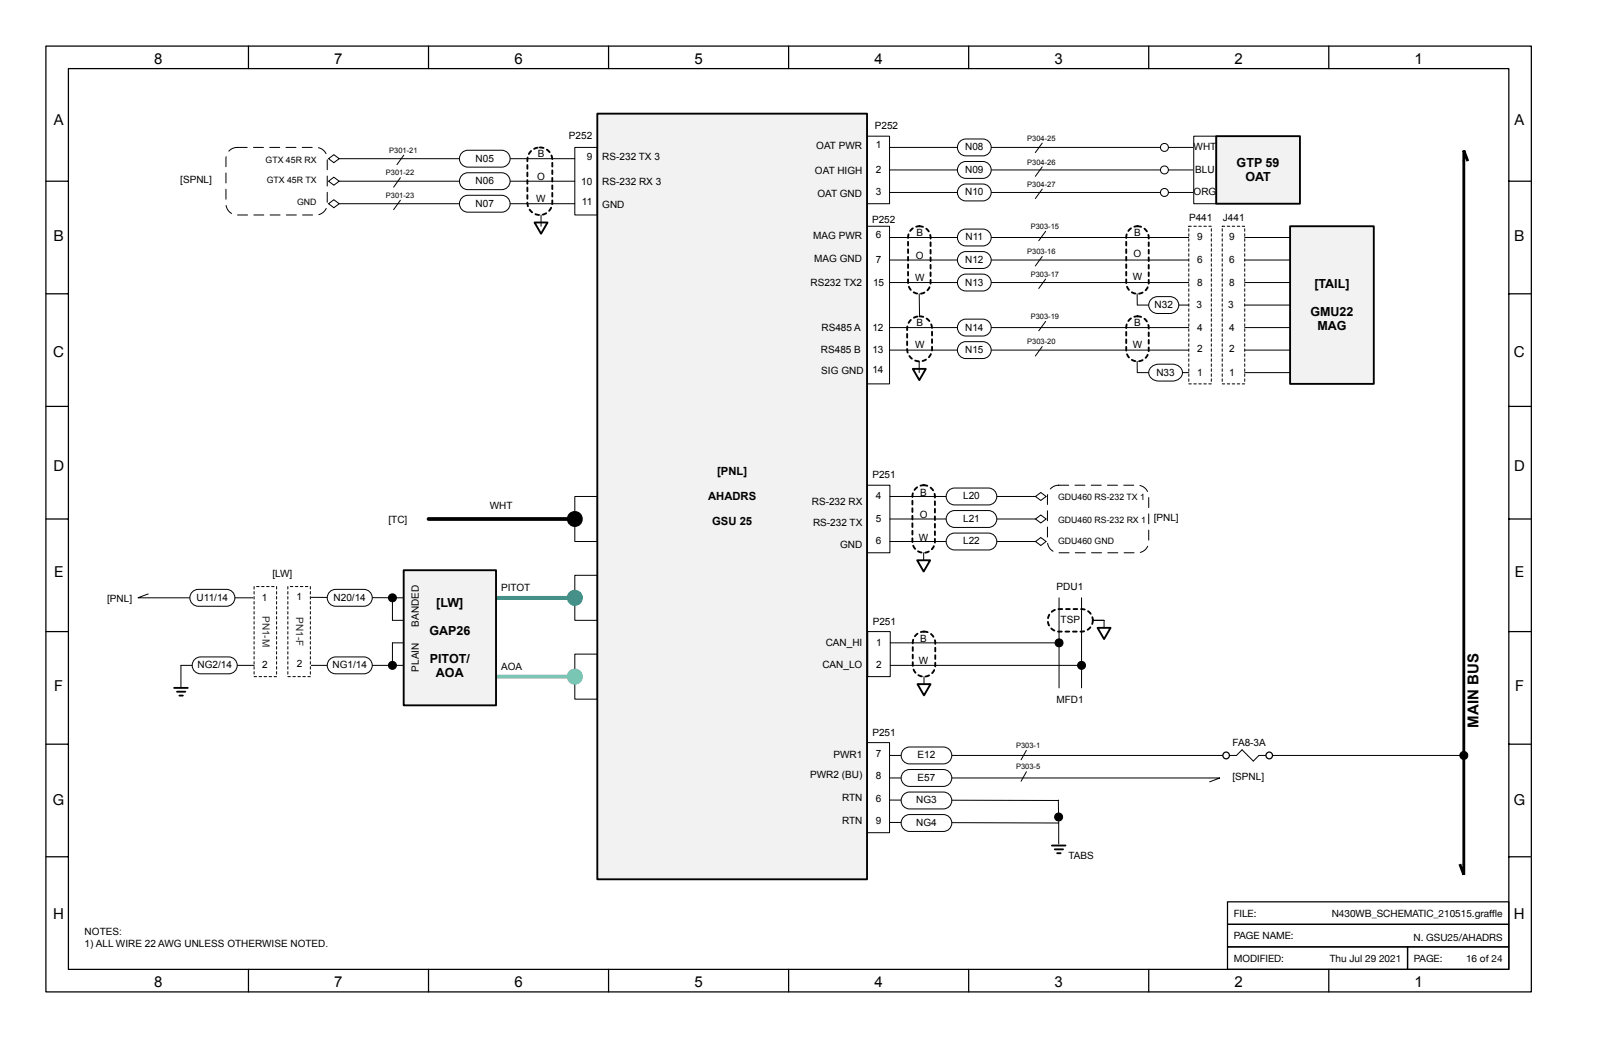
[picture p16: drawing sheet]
<svg xmlns="http://www.w3.org/2000/svg" width="432mm" height="279mm" viewBox="0 0 432 279" stroke-linecap="round" stroke-linejoin="round" font-family="sans-serif">
<defs><g id="words">
<g font-size="4">
<text x="41.3" y="17">8</text>
<text x="89.6" y="17">7</text>
<text x="137.9" y="17">6</text>
<text x="186.1" y="17">5</text>
<text x="234.4" y="17">4</text>
<text x="282.6" y="17">3</text>
<text x="330.9" y="17">2</text>
<text x="379.2" y="17">1</text>
<text x="14.4" y="33.5">A</text>
<text x="405.9" y="33.5">A</text>
<text x="14.3" y="64.5">B</text>
<text x="405.9" y="64.5">B</text>
<text x="14.3" y="95.5">C</text>
<text x="405.8" y="95.5">C</text>
<text x="14.3" y="126.1">D</text>
<text x="405.8" y="126.1">D</text>
<text x="14.5" y="154.6">E</text>
<text x="406" y="154.6">E</text>
<text x="14.6" y="185.1">F</text>
<text x="406.1" y="185.1">F</text>
<text x="396.3" y="194.9" transform="rotate(-90 396.3 194.9)">MAIN BUS</text>
<text x="14.2" y="215.7">G</text>
<text x="405.7" y="215.7">G</text>
<text x="14.3" y="246.2">H</text>
<text x="405.8" y="246.2">H</text>
<text x="41.3" y="264.4">8</text>
<text x="89.6" y="264.4">7</text>
<text x="137.9" y="264.4">6</text>
<text x="186.1" y="264.4">5</text>
<text x="234.4" y="264.4">4</text>
<text x="282.6" y="264.4">3</text>
<text x="330.9" y="264.4">2</text>
<text x="379.2" y="264.4">1</text>
</g>
<g font-size="3.4">
<text x="331.5" y="44.7">GTP 59</text>
<text x="333.8" y="48.5">OAT</text>
<text x="352.3" y="77.2">[TAIL]</text>
<text x="351.2" y="84.7">GMU22</text>
<text x="353.1" y="88.5">MAG</text>
<text x="116.9" y="162.6">[LW]</text>
<text x="115.1" y="170.1">GAP26</text>
<text x="115.2" y="177.6">PITOT/</text>
<text x="116.9" y="181.4">AOA</text>
</g>
<g font-size="3">
<text x="192.2" y="127.2">[PNL]</text>
<text x="189.8" y="134">AHADRS</text>
<text x="190.9" y="140.8">GSU 25</text>
</g>
<g font-size="2.7">
<text x="234.5" y="34.6">P252</text>
<text x="152.5" y="37.3">P252</text>
<text x="218.8" y="40">OAT PWR</text>
<text x="234.8" y="39.5">1</text>
<text x="258.7" y="40.3">N08</text>
<text x="319.9" y="40.3">WHT</text>
<text x="127.5" y="43.3">N05</text>
<text x="144.1" y="42.1">B</text>
<text x="157.3" y="43">9</text>
<text x="161.4" y="43">RS-232 TX 3</text>
<text x="218.4" y="46.7">OAT HIGH</text>
<text x="234.8" y="46.3">2</text>
<text x="258.7" y="46.3">N09</text>
<text x="320.4" y="46.3">BLU</text>
<text x="48.3" y="49">[SPNL]</text>
<text x="127.5" y="49.3">N06</text>
<text x="144" y="48.2">O</text>
<text x="155.8" y="49.7">10</text>
<text x="161.4" y="49.7">RS-232 RX 3</text>
<text x="219.1" y="52.7">OAT GND</text>
<text x="234.8" y="52.4">3</text>
<text x="258.7" y="52.4">N10</text>
<text x="319.9" y="52.4">ORG</text>
<text x="127.5" y="55.4">N07</text>
<text x="143.8" y="54.2">W</text>
<text x="156" y="55">11</text>
<text x="161.4" y="55.7">GND</text>
<text x="233.7" y="59.8">P252</text>
<text x="318.7" y="59.3">P441</text>
<text x="327.8" y="59.1">J441</text>
<text x="217.9" y="64.1">MAG PWR</text>
<text x="234.8" y="63.7">6</text>
<text x="245.7" y="63.3">B</text>
<text x="258.8" y="64.4">N11</text>
<text x="304" y="63.1">B</text>
<text x="320.9" y="64.4">9</text>
<text x="329.4" y="64.4">9</text>
<text x="218.2" y="70.1">MAG GND</text>
<text x="234.8" y="70.4">7</text>
<text x="245.5" y="69.3">O</text>
<text x="258.7" y="70.4">N12</text>
<text x="303.8" y="68.9">O</text>
<text x="320.9" y="70.4">6</text>
<text x="329.4" y="70.4">6</text>
<text x="217.2" y="76.5">RS232 TX2</text>
<text x="234" y="76.5">15</text>
<text x="245.3" y="75.3">W</text>
<text x="258.7" y="76.5">N13</text>
<text x="303.6" y="74.9">W</text>
<text x="320.9" y="76.5">8</text>
<text x="329.4" y="76.5">8</text>
<text x="309.5" y="82.5">N32</text>
<text x="320.7" y="82.5">3</text>
<text x="329.2" y="82.5">3</text>
<text x="220.2" y="88.5">RS485 A</text>
<text x="233.8" y="88.5">12</text>
<text x="245.7" y="87.3">B</text>
<text x="258.7" y="88.5">N14</text>
<text x="304" y="87.4">B</text>
<text x="320.9" y="88.5">4</text>
<text x="329.4" y="88.5">4</text>
<text x="220" y="94.6">RS485 B</text>
<text x="233.8" y="94.6">13</text>
<text x="245.3" y="93.3">W</text>
<text x="258.7" y="94.6">N15</text>
<text x="303.6" y="93.3">W</text>
<text x="320.9" y="94.4">2</text>
<text x="329.4" y="94.4">2</text>
<text x="220.1" y="100.3">SIG GND</text>
<text x="233.8" y="99.9">14</text>
<text x="310" y="100.6">N33</text>
<text x="320.9" y="100.6">1</text>
<text x="329.4" y="100.6">1</text>
<text x="233.8" y="128.1">P251</text>
<text x="131.3" y="136.5">WHT</text>
<text x="217.6" y="135.4">RS-232 RX</text>
<text x="234.8" y="133.8">4</text>
<text x="246.7" y="132.8">B</text>
<text x="258.2" y="133.8">L20</text>
<text x="104.1" y="140.2">[TC]</text>
<text x="217.9" y="140.9">RS-232 TX</text>
<text x="234.8" y="139.8">5</text>
<text x="246.5" y="138.8">O</text>
<text x="258.2" y="139.8">L21</text>
<text x="309.2" y="139.5">[PNL]</text>
<text x="225.2" y="146.7">GND</text>
<text x="234.8" y="145.9">6</text>
<text x="246.3" y="144.9">W</text>
<text x="258.2" y="145.9">L22</text>
<text x="73" y="154.6">[LW]</text>
<text x="28.7" y="161.3">[PNL]</text>
<text x="52.7" y="160.9">U11/14</text>
<text x="70.2" y="160.9">1</text>
<text x="79.5" y="160.6">1</text>
<text x="89.4" y="160.9">N20/14</text>
<text x="134.3" y="158.3">PITOT</text>
<text x="283.2" y="157.9">PDU1</text>
<text x="112.3" y="167.9" transform="rotate(-90 112.3 167.9)">BANDED</text>
<text x="233.9" y="167.3">P251</text>
<text x="284.3" y="167">TSP</text>
<text x="221.3" y="173">CAN_HI</text>
<text x="234.9" y="173">1</text>
<text x="246.7" y="171.9">B</text>
<text x="52.9" y="179">NG2/14</text>
<text x="70.2" y="179">2</text>
<text x="79.6" y="178.7">2</text>
<text x="89.1" y="179">NG1/14</text>
<text x="112.3" y="179.9" transform="rotate(-90 112.3 179.9)">PLAIN</text>
<text x="134.3" y="179.4">AOA</text>
<text x="220.4" y="179">CAN_LO</text>
<text x="234.9" y="179">2</text>
<text x="246.3" y="177.9">W</text>
<text x="283.1" y="188.4">MFD1</text>
<text x="233.8" y="197">P251</text>
<text x="223.4" y="203.1">PWR1</text>
<text x="234.8" y="202.7">7</text>
<text x="245.9" y="203.2">E12</text>
<text x="330.3" y="199.8">FA8-3A</text>
<text x="217.1" y="208.4">PWR2 (BU)</text>
<text x="234.8" y="208.8">8</text>
<text x="245.9" y="209.2">E57</text>
<text x="330.3" y="208.9">[SPNL]</text>
<text x="225.7" y="214.5">RTN</text>
<text x="234.8" y="214.8">6</text>
<text x="245.6" y="215.2">NG3</text>
<text x="225.7" y="220.8">RTN</text>
<text x="234.8" y="220.8">9</text>
<text x="245.6" y="221.3">NG4</text>
<text x="286.4" y="230">TABS</text>
<text x="330.7" y="245.6">FILE:</text>
<text x="356.9" y="245.6">N430WB_SCHEMATIC_210515.grafe</text>
<text x="399.2" y="245.6">f</text>
<text x="399.2" y="245.6">l</text>
<text x="22.7" y="250.5">NOTES:</text>
<text x="330.7" y="251.6">PAGE NAME:</text>
<text x="378.9" y="252">N. GSU25/AHADRS</text>
<text x="22.7" y="253.6">1) ALL WIRE 22 AWG UNLESS OTHERWISE NOTED.</text>
<text x="330.7" y="257.6">MODIFIED:</text>
<text x="356.4" y="257.6">Thu Jul 29 2021</text>
<text x="378.9" y="257.6">PAGE:</text>
<text x="393" y="257.6">16 of 24</text>
</g>
<g font-size="2.7" fill="#262626">
<text x="70.3" y="165" transform="rotate(90 70.3 165)">PN1-M</text>
<text x="79.4" y="165.3" transform="rotate(90 79.4 165.3)">PN1-F</text>
</g>
<g font-size="2.3">
<text x="71.2" y="43.6">GTX 45R RX</text>
<text x="71.5" y="49">GTX 45R TX</text>
<text x="79.6" y="55">GND</text>
<text x="283.6" y="134">GDU460 RS-232 TX 1</text>
<text x="283.6" y="140">GDU460 RS-232 RX 1</text>
<text x="283.6" y="145.7">GDU460 GND</text>
</g>
<g font-size="2">
<text x="104.3" y="41">P301-21</text>
<text x="275.4" y="37.8">P304-25</text>
<text x="103.4" y="47">P301-22</text>
<text x="275.4" y="44.1">P304-26</text>
<text x="103.4" y="53">P301-23</text>
<text x="275.4" y="50">P304-27</text>
<text x="276.3" y="61.3">P303-15</text>
<text x="275.4" y="68.1">P303-16</text>
<text x="276.3" y="74.1">P303-17</text>
<text x="276.3" y="85.5">P303-19</text>
<text x="275.4" y="92.2">P303-20</text>
<text x="272.3" y="200.4">P303-1</text>
<text x="272.3" y="206.1">P303-5</text>
</g>
</g></defs>
<path d="M232.4 60.6h6v42.2h-6z" fill="none" stroke="#000" stroke-width=".27"/>
<path d="M232.5 130h6v18.1h-6z" fill="#fff"/>
<path d="M232.5 130h6v18.1h-6z" fill="none" stroke="#000" stroke-width=".27"/>
<path d="M281.4 131.1a3 3 0 0 1 2.4-1.1h21.1a3 3 0 0 1 3 3v12.1a3 3 0 0 1-3 3h-21.1a3 3 0 0 1-3.1-3v-12.1l.1-.7z" fill="#fff"/>
<path d="M281.4 131.1a3 3 0 0 1 2.4-1.1h21.1a3 3 0 0 1 3 3v12.1a3 3 0 0 1-3 3h-21.1a3 3 0 0 1-3.1-3v-12.1l.1-.7z" fill="none" stroke="#000" stroke-width=".27" stroke-dasharray="2.7 1.7"/>
<path d="M154.1 133h6v12.1h-6z" fill="#fff"/>
<path d="M154.1 133h6v12.1h-6z" fill="none" stroke="#000" stroke-width=".27"/>
<path d="M154.1 154.1h6v12.1h-6z" fill="#fff"/>
<path d="M154.1 154.1h6v12.1h-6z" fill="none" stroke="#000" stroke-width=".27"/>
<path d="M154.1 175.2h6v12.1h-6z" fill="#fff"/>
<path d="M154.1 175.2h6v12.1h-6z" fill="none" stroke="#000" stroke-width=".27"/>
<path d="M154.1 39.5h6v18.1h-6z" fill="#fff"/>
<path d="M154.1 39.5h6v18.1h-6z" fill="none" stroke="#000" stroke-width=".27"/>
<path d="M232.6 169.2h6v12.1h-6z" fill="#fff"/>
<path d="M232.6 169.2h6v12.1h-6z" fill="none" stroke="#000" stroke-width=".27"/>
<path d="M232.4 198.9h6v24.2h-6z" fill="#fff"/>
<path d="M232.4 198.9h6v24.2h-6z" fill="none" stroke="#000" stroke-width=".27"/>
<path d="M232.4 36.5h6v18.1h-6z" fill="#fff"/>
<path d="M232.4 36.5h6v18.1h-6z" fill="none" stroke="#000" stroke-width=".27"/>
<path d="M160.1 30.4h72.3v205.1h-72.3z" fill="#f2f2f2"/>
<path d="M160.1 30.4h72.3v205.1h-72.3z" fill="none" stroke="#000" stroke-width=".5"/>
<g fill="none" stroke="#000" stroke-width=".27">
<path d="M238.4 39.5h72.5M238.4 45.5h72.5M238.4 51.6h72.5M238.6 172.2h44.2M238.6 178.2h50.2M247.7 181.3v3M238.4 220.3l45.4 .2M283.8 220v6.1"/>
<circle cx="283.9" cy="172.2" r="1.07"/>
<circle cx="289.9" cy="178.2" r="1.07"/>
</g>
<g fill="#000">
<circle cx="283.9" cy="172.2" r="1.07"/>
<circle cx="289.9" cy="178.2" r="1.07"/>
</g>
<path d="M245.3 170.3a3 3 0 0 1 3.4-.9 3 3 0 0 1 2 2.8v6a3 3 0 0 1-3 3.1 3 3 0 0 1-3.1-3.1v-6l.1-.7z" fill="none" stroke="#000" stroke-width=".5" stroke-dasharray="1 1"/>
<path d="M245.9 183.3h3.5l-1.7 3z" fill="#fff"/>
<path d="M245.9 183.3h3.5l-1.7 3z" fill="none" stroke="#000" stroke-width=".5"/>
<path d="M283.9 160.1v24.2M289.9 160.1v24.2M295.9 166.2v3" fill="none" stroke="#000" stroke-width=".27"/>
<path d="M281.5 164.3a3 3 0 0 1 2.4-1.1h6a3 3 0 0 1 3 3 3 3 0 0 1-3 3h-6a3 3 0 0 1-2.8-1.7 3 3 0 0 1 .4-3.2z" fill="none" stroke="#000" stroke-width=".5" stroke-dasharray="1 1"/>
<path d="M294.2 168.2h3.5l-1.8 3z" fill="#fff"/>
<path d="M294.2 168.2h3.5l-1.8 3z" fill="none" stroke="#000" stroke-width=".5"/>
<g fill="none" stroke="#000" stroke-width=".27">
<path d="M238.4 63.6h81.6M238.4 69.7h81.6M238.4 75.7h81.6M238.4 87.8h81.6M292.9 166.2h3M238.4 214.3l45.4 .1M238.4 208.4h88.6l-2.9 1.1M238.5 202.4h89.3M283.7 214.3v3.5"/>
<circle cx="283.7" cy="218.9" r="1.07"/>
</g>
<circle cx="283.7" cy="218.9" r="1.07" fill="#000"/>
<path d="M244.7 98.8h3.4l-1.7 3z" fill="#fff"/>
<path d="M244.7 98.8h3.4l-1.7 3z" fill="none" stroke="#000" stroke-width=".5"/>
<path d="M88.1 42.5l1.4-1.1 1.4 1.1-1.4 1.1zM88.1 48.5l1.4-1 1.4 1-1.4 1.1zM90.9 42.5h63.2M90.9 48.5h63.2M329.5 202.4h1.9l1.5-1.5 3 3 1.5-1.5h1.9" fill="none" stroke="#000" stroke-width=".27"/>
<circle cx="340.2" cy="202.4" r=".89" fill="#fff"/>
<circle cx="340.2" cy="202.4" r=".89" fill="none" stroke="#000" stroke-width=".34"/>
<circle cx="328.6" cy="202.4" r=".89" fill="#fff"/>
<circle cx="328.6" cy="202.4" r=".89" fill="none" stroke="#000" stroke-width=".34"/>
<g fill="none" stroke="#000" stroke-width=".27">
<path d="M238.5 133h39M238.5 139h39M277.5 133l1.5-1.1 1.4 1.1-1.4 1.1zM277.5 139l1.5-1 1.4 1-1.4 1.1zM247.6 148.1v3M292.9 166.2h3M341.1 202.4h50.2"/>
<circle cx="392.4" cy="202.4" r="1.07"/>
</g>
<circle cx="392.4" cy="202.4" r="1.07" fill="#000"/>
<path d="M245.2 131.1a3 3 0 0 1 3.4-.9 3 3 0 0 1 2 2.8v12.1a3 3 0 0 1-3 3 3 3 0 0 1-3-3v-12.1v-.7z" fill="none" stroke="#000" stroke-width=".5" stroke-dasharray="1 1"/>
<path d="M245.8 150.1h3.5l-1.7 3z" fill="#fff"/>
<path d="M245.8 150.1h3.5l-1.7 3z" fill="none" stroke="#000" stroke-width=".5"/>
<path d="M238.4 93.8h81.6M238.5 145.1h39M277.5 145.1l1.5-1.1 1.4 1.1-1.4 1z" fill="none" stroke="#000" stroke-width=".27"/>
<path d="M318.6 60.6h6.1v42.2h-6.1z" fill="#fff"/>
<path d="M318.6 60.6h6.1v42.2h-6.1z" fill="none" stroke="#000" stroke-width=".27" stroke-dasharray=".7 .7"/>
<path d="M327.6 60.6h6v42.2h-6z" fill="#fff"/>
<path d="M327.6 60.6h6v42.2h-6z" fill="none" stroke="#000" stroke-width=".27" stroke-dasharray=".7 .7"/>
<g fill="none" stroke="#000" stroke-width=".27">
<path d="M246.4 78.7l.1 6M304.8 78.7v3M333.6 63.6h12.2M333.6 69.7h12.2M333.6 75.7h12.2M246.4 96.8v3M304.8 96.8v3M304.9 81.7h13.7M304.9 99.8h13.7M333.6 81.7h12.2M333.6 87.8h12.2M333.6 99.8h12.2"/>
<path d="M333.6 93.8h12.2"/>
</g>
<path d="M244.1 61.7a3 3 0 0 1 3.3-.9 3 3 0 0 1 2 2.8v12.1a3 3 0 0 1-3 3 3 3 0 0 1-3-3v-12.1l.1-.7zM302.5 61.7a3 3 0 0 1 3.4-.9 3 3 0 0 1 2 2.8v12.1a3 3 0 0 1-3 3 3 3 0 0 1-3-3v-12.1v-.7zM244.1 85.7a3.3 3.3 0 0 1 3.7-.7 3.3 3.3 0 0 1 2 3.1v5.4a3.3 3.3 0 0 1-3.3 3.3 3.3 3.3 0 0 1-3.4-3.3v-5.4a3.3 3.3 0 0 1 1-2.4zM302.5 85.9a3 3 0 0 1 3.4-1 3 3 0 0 1 2 2.9v6a3 3 0 0 1-3 3 3 3 0 0 1-3-3v-6v-.7z" fill="none" stroke="#000" stroke-width=".5" stroke-dasharray="1 1"/>
<path d="M345.8 60.6h22.4v42.2h-22.4z" fill="#f2f2f2"/>
<path d="M345.8 60.6h22.4v42.2h-22.4z" fill="none" stroke="#000" stroke-width=".5"/>
<g fill="none" stroke="#000" stroke-width=".27">
<path d="M313.2 39.5h6.8M313.2 51.6h6.8M313.2 45.5h6.8"/>
<circle cx="312.1" cy="39.5" r="1.07"/>
<circle cx="312.1" cy="45.5" r="1.07"/>
<circle cx="312.1" cy="51.6" r="1.07"/>
</g>
<path d="M123.8 40.9l1-.6 .6-.1h9.1a2.26 2.26 0 0 1 2.2 2.3 2.26 2.26 0 0 1-2.2 2.3h-9.1a2.26 2.26 0 0 1-2.1-1.4 2.26 2.26 0 0 1 .5-2.5z" fill="#fff"/>
<path d="M123.8 40.9l1-.6 .6-.1h9.1a2.26 2.26 0 0 1 2.2 2.3 2.26 2.26 0 0 1-2.2 2.3h-9.1a2.26 2.26 0 0 1-2.1-1.4 2.26 2.26 0 0 1 .5-2.5z" fill="none" stroke="#000" stroke-width=".27"/>
<path d="M123.8 46.9l1-.5 .6-.1h9.1a2.26 2.26 0 0 1 2.2 2.2 2.26 2.26 0 0 1-2.2 2.3h-9.1a2.26 2.26 0 0 1-2.1-1.4 2.26 2.26 0 0 1 .5-2.5z" fill="#fff"/>
<path d="M123.8 46.9l1-.5 .6-.1h9.1a2.26 2.26 0 0 1 2.2 2.2 2.26 2.26 0 0 1-2.2 2.3h-9.1a2.26 2.26 0 0 1-2.1-1.4 2.26 2.26 0 0 1 .5-2.5z" fill="none" stroke="#000" stroke-width=".27"/>
<path d="M257.3 86.2l1-.6 .6-.1h4.5a2.26 2.26 0 0 1 2.3 2.3 2.26 2.26 0 0 1-2.3 2.2h-4.5a2.26 2.26 0 0 1-2.1-1.4 2.26 2.26 0 0 1 .5-2.4z" fill="#fff"/>
<path d="M257.3 86.2l1-.6 .6-.1h4.5a2.26 2.26 0 0 1 2.3 2.3 2.26 2.26 0 0 1-2.3 2.2h-4.5a2.26 2.26 0 0 1-2.1-1.4 2.26 2.26 0 0 1 .5-2.4z" fill="none" stroke="#000" stroke-width=".27"/>
<path d="M257.3 92.2l1-.6 .6-.1h4.5a2.26 2.26 0 0 1 2.3 2.3 2.26 2.26 0 0 1-2.3 2.2h-4.5a2.26 2.26 0 0 1-2.1-1.3 2.26 2.26 0 0 1 .5-2.5z" fill="#fff"/>
<path d="M257.3 92.2l1-.6 .6-.1h4.5a2.26 2.26 0 0 1 2.3 2.3 2.26 2.26 0 0 1-2.3 2.2h-4.5a2.26 2.26 0 0 1-2.1-1.3 2.26 2.26 0 0 1 .5-2.5z" fill="none" stroke="#000" stroke-width=".27"/>
<path d="M257.3 68.1l1-.6 .6-.1h4.5a2.26 2.26 0 0 1 2.3 2.3 2.26 2.26 0 0 1-2.3 2.2h-4.5a2.26 2.26 0 0 1-2.1-1.4 2.26 2.26 0 0 1 .5-2.4z" fill="#fff"/>
<path d="M257.3 68.1l1-.6 .6-.1h4.5a2.26 2.26 0 0 1 2.3 2.3 2.26 2.26 0 0 1-2.3 2.2h-4.5a2.26 2.26 0 0 1-2.1-1.4 2.26 2.26 0 0 1 .5-2.4z" fill="none" stroke="#000" stroke-width=".27"/>
<path d="M257.3 74.1l1-.6 .6-.1h4.5a2.26 2.26 0 0 1 2.3 2.3 2.26 2.26 0 0 1-2.3 2.3h-4.5a2.26 2.26 0 0 1-2.1-1.4 2.26 2.26 0 0 1 .5-2.5z" fill="#fff"/>
<path d="M257.3 74.1l1-.6 .6-.1h4.5a2.26 2.26 0 0 1 2.3 2.3 2.26 2.26 0 0 1-2.3 2.3h-4.5a2.26 2.26 0 0 1-2.1-1.4 2.26 2.26 0 0 1 .5-2.5z" fill="none" stroke="#000" stroke-width=".27"/>
<path d="M257.3 37.9l1-.6 .6-.1h4.5a2.26 2.26 0 0 1 2.3 2.3 2.26 2.26 0 0 1-2.3 2.3h-4.5a2.26 2.26 0 0 1-2.1-1.4 2.26 2.26 0 0 1 .5-2.5z" fill="#fff"/>
<path d="M257.3 37.9l1-.6 .6-.1h4.5a2.26 2.26 0 0 1 2.3 2.3 2.26 2.26 0 0 1-2.3 2.3h-4.5a2.26 2.26 0 0 1-2.1-1.4 2.26 2.26 0 0 1 .5-2.5z" fill="none" stroke="#000" stroke-width=".27"/>
<path d="M257.3 43.9l1-.6h.6h4.5a2.26 2.26 0 0 1 2.3 2.2 2.26 2.26 0 0 1-2.3 2.3h-4.5a2.26 2.26 0 0 1-2.1-1.4 2.26 2.26 0 0 1 .5-2.5z" fill="#fff"/>
<path d="M257.3 43.9l1-.6h.6h4.5a2.26 2.26 0 0 1 2.3 2.2 2.26 2.26 0 0 1-2.3 2.3h-4.5a2.26 2.26 0 0 1-2.1-1.4 2.26 2.26 0 0 1 .5-2.5z" fill="none" stroke="#000" stroke-width=".27"/>
<path d="M257.3 50l1-.6 .6-.1h4.5a2.26 2.26 0 0 1 2.3 2.3 2.26 2.26 0 0 1-2.3 2.2h-4.5a2.26 2.26 0 0 1-2.1-1.4 2.26 2.26 0 0 1 .5-2.4z" fill="#fff"/>
<path d="M257.3 50l1-.6 .6-.1h4.5a2.26 2.26 0 0 1 2.3 2.3 2.26 2.26 0 0 1-2.3 2.2h-4.5a2.26 2.26 0 0 1-2.1-1.4 2.26 2.26 0 0 1 .5-2.4z" fill="none" stroke="#000" stroke-width=".27"/>
<path d="M257.3 62l1-.6h.6h4.5a2.26 2.26 0 0 1 2.3 2.2 2.26 2.26 0 0 1-2.3 2.3h-4.5a2.26 2.26 0 0 1-2.1-1.4 2.26 2.26 0 0 1 .5-2.5z" fill="#fff"/>
<path d="M257.3 62l1-.6h.6h4.5a2.26 2.26 0 0 1 2.3 2.2 2.26 2.26 0 0 1-2.3 2.3h-4.5a2.26 2.26 0 0 1-2.1-1.4 2.26 2.26 0 0 1 .5-2.5z" fill="none" stroke="#000" stroke-width=".27"/>
<path d="M254.3 131.4l1-.6 .6-.1h9a2.26 2.26 0 0 1 2.3 2.3 2.26 2.26 0 0 1-2.3 2.3h-9a2.26 2.26 0 0 1-2.1-1.4 2.26 2.26 0 0 1 .5-2.5z" fill="#fff"/>
<path d="M254.3 131.4l1-.6 .6-.1h9a2.26 2.26 0 0 1 2.3 2.3 2.26 2.26 0 0 1-2.3 2.3h-9a2.26 2.26 0 0 1-2.1-1.4 2.26 2.26 0 0 1 .5-2.5z" fill="none" stroke="#000" stroke-width=".27"/>
<path d="M254.3 137.4l1-.6h.6h9a2.26 2.26 0 0 1 2.3 2.2 2.26 2.26 0 0 1-2.3 2.3h-9a2.26 2.26 0 0 1-2.1-1.4 2.26 2.26 0 0 1 .5-2.5z" fill="#fff"/>
<path d="M254.3 137.4l1-.6h.6h9a2.26 2.26 0 0 1 2.3 2.2 2.26 2.26 0 0 1-2.3 2.3h-9a2.26 2.26 0 0 1-2.1-1.4 2.26 2.26 0 0 1 .5-2.5z" fill="none" stroke="#000" stroke-width=".27"/>
<path d="M254.3 143.5l1-.6 .6-.1h9a2.26 2.26 0 0 1 2.3 2.3 2.26 2.26 0 0 1-2.3 2.2h-9a2.26 2.26 0 0 1-2.1-1.4 2.26 2.26 0 0 1 .5-2.4z" fill="#fff"/>
<path d="M254.3 143.5l1-.6 .6-.1h9a2.26 2.26 0 0 1 2.3 2.3 2.26 2.26 0 0 1-2.3 2.2h-9a2.26 2.26 0 0 1-2.1-1.4 2.26 2.26 0 0 1 .5-2.4z" fill="none" stroke="#000" stroke-width=".27"/>
<path d="M242.2 200.8l1-.6 .6-.1h9a2.26 2.26 0 0 1 2.3 2.3 2.26 2.26 0 0 1-2.3 2.2h-9a2.26 2.26 0 0 1-2.1-1.4 2.26 2.26 0 0 1 .5-2.4z" fill="#fff"/>
<path d="M242.2 200.8l1-.6 .6-.1h9a2.26 2.26 0 0 1 2.3 2.3 2.26 2.26 0 0 1-2.3 2.2h-9a2.26 2.26 0 0 1-2.1-1.4 2.26 2.26 0 0 1 .5-2.4z" fill="none" stroke="#000" stroke-width=".27"/>
<path d="M242.2 206.8l1-.6 .6-.1h9a2.26 2.26 0 0 1 2.3 2.3 2.26 2.26 0 0 1-2.3 2.3h-9a2.26 2.26 0 0 1-2.1-1.4 2.26 2.26 0 0 1 .5-2.5z" fill="#fff"/>
<path d="M242.2 206.8l1-.6 .6-.1h9a2.26 2.26 0 0 1 2.3 2.3 2.26 2.26 0 0 1-2.3 2.3h-9a2.26 2.26 0 0 1-2.1-1.4 2.26 2.26 0 0 1 .5-2.5z" fill="none" stroke="#000" stroke-width=".27"/>
<path d="M242.2 212.8l1-.5 .6-.1h9a2.26 2.26 0 0 1 2.3 2.2 2.26 2.26 0 0 1-2.3 2.3h-9a2.26 2.26 0 0 1-2.1-1.4 2.26 2.26 0 0 1 .5-2.5z" fill="#fff"/>
<path d="M242.2 212.8l1-.5 .6-.1h9a2.26 2.26 0 0 1 2.3 2.2 2.26 2.26 0 0 1-2.3 2.3h-9a2.26 2.26 0 0 1-2.1-1.4 2.26 2.26 0 0 1 .5-2.5z" fill="none" stroke="#000" stroke-width=".27"/>
<path d="M242.2 218.9l1-.6 .6-.1h9a2.26 2.26 0 0 1 2.3 2.3 2.26 2.26 0 0 1-2.3 2.2h-9a2.26 2.26 0 0 1-2.1-1.4 2.26 2.26 0 0 1 .5-2.4z" fill="#fff"/>
<path d="M242.2 218.9l1-.6 .6-.1h9a2.26 2.26 0 0 1 2.3 2.3 2.26 2.26 0 0 1-2.3 2.2h-9a2.26 2.26 0 0 1-2.1-1.4 2.26 2.26 0 0 1 .5-2.4z" fill="none" stroke="#000" stroke-width=".27"/>
<path d="M143.3 59.6h3.5l-1.8 3z" fill="#fff"/>
<path d="M143.3 59.6h3.5l-1.8 3z" fill="none" stroke="#000" stroke-width=".5"/>
<path d="M142.3 40.5a3.3 3.3 0 0 1 3.7-.8 3.3 3.3 0 0 1 2 3.1v11.5a3.3 3.3 0 0 1-3.3 3.3 3.3 3.3 0 0 1-3.3-3.3v-11.5a3.3 3.3 0 0 1 .9-2.3z" fill="none" stroke="#000" stroke-width=".5" stroke-dasharray="1 1"/>
<path d="M145 57.6v3" fill="none" stroke="#000" stroke-width=".27"/>
<path d="M114.9 139h37.5" fill="none" stroke="#000" stroke-width="1"/>
<circle cx="154.1" cy="139" r="1.63" fill="#000"/>
<circle cx="154.1" cy="139" r="1.63" fill="none" stroke="#000" stroke-width="1" stroke-linecap="butt"/>
<path d="M108.8 160.1h43.6" fill="none" stroke="#00b050" stroke-width="1"/>
<circle cx="154.1" cy="160.1" r="1.63" fill="#00b050"/>
<circle cx="154.1" cy="160.1" r="1.63" fill="none" stroke="#00b050" stroke-width="1" stroke-linecap="butt"/>
<path d="M108.8 181.3h43.6" fill="none" stroke="#548bd4" stroke-width="1"/>
<circle cx="154.1" cy="181.3" r="1.63" fill="#548bd4"/>
<circle cx="154.1" cy="181.3" r="1.63" fill="none" stroke="#548bd4" stroke-width="1" stroke-linecap="butt"/>
<path d="M108.2 152.8h24.8v36.1h-24.8z" fill="#f2f2f2"/>
<path d="M108.2 152.8h24.8v36.1h-24.8z" fill="none" stroke="#000" stroke-width=".5"/>
<g fill="none" stroke="#000" stroke-width=".27">
<path d="M39.8 159.1l-2.8 1h30.8M48.5 178.2v6.1M81.7 178.2h26.5M83.2 160l25 .1M105.2 161.2v5h3M108.2 172.2h-3v5"/>
<circle cx="105.2" cy="160.1" r="1.07"/>
<circle cx="105.2" cy="178.2" r="1.07"/>
</g>
<g fill="#000">
<circle cx="105.2" cy="160.1" r="1.07"/>
<circle cx="105.2" cy="178.2" r="1.07"/>
</g>
<path d="M88.4 158.5l1-.5 .6-.1h7.5a2.26 2.26 0 0 1 2.3 2.2 2.26 2.26 0 0 1-2.3 2.3h-7.5a2.26 2.26 0 0 1-2.1-1.4 2.26 2.26 0 0 1 .5-2.5z" fill="#fff"/>
<path d="M88.4 158.5l1-.5 .6-.1h7.5a2.26 2.26 0 0 1 2.3 2.2 2.26 2.26 0 0 1-2.3 2.3h-7.5a2.26 2.26 0 0 1-2.1-1.4 2.26 2.26 0 0 1 .5-2.5z" fill="none" stroke="#000" stroke-width=".27"/>
<path d="M88.4 176.6l1-.5 .6-.1h7.5a2.26 2.26 0 0 1 2.3 2.2 2.26 2.26 0 0 1-2.3 2.3h-7.5a2.26 2.26 0 0 1-2.1-1.4 2.26 2.26 0 0 1 .5-2.5z" fill="#fff"/>
<path d="M88.4 176.6l1-.5 .6-.1h7.5a2.26 2.26 0 0 1 2.3 2.2 2.26 2.26 0 0 1-2.3 2.3h-7.5a2.26 2.26 0 0 1-2.1-1.4 2.26 2.26 0 0 1 .5-2.5z" fill="none" stroke="#000" stroke-width=".27"/>
<path d="M51.6 158.5l1-.5 .6-.1h7.5a2.26 2.26 0 0 1 2.3 2.2 2.26 2.26 0 0 1-2.3 2.3h-7.5a2.26 2.26 0 0 1-2.1-1.4 2.26 2.26 0 0 1 .5-2.5z" fill="#fff"/>
<path d="M51.6 158.5l1-.5 .6-.1h7.5a2.26 2.26 0 0 1 2.3 2.2 2.26 2.26 0 0 1-2.3 2.3h-7.5a2.26 2.26 0 0 1-2.1-1.4 2.26 2.26 0 0 1 .5-2.5z" fill="none" stroke="#000" stroke-width=".27"/>
<path d="M61.2 40.6a3 3 0 0 1 2.4-1.1h21.1a3 3 0 0 1 3 3v12.1a3 3 0 0 1-3 3h-21.1a3 3 0 0 1-3-3v-12.1v-.7z" fill="#fff"/>
<path d="M61.2 40.6a3 3 0 0 1 2.4-1.1h21.1a3 3 0 0 1 3 3v12.1a3 3 0 0 1-3 3h-21.1a3 3 0 0 1-3-3v-12.1v-.7z" fill="none" stroke="#000" stroke-width=".27" stroke-dasharray="2.7 1.7"/>
<path d="M320 36.5h6v18.1h-6z" fill="#fff"/>
<path d="M320 36.5h6v18.1h-6z" fill="none" stroke="#000" stroke-width=".27"/>
<path d="M326 36.5h22.4v18.1h-22.4z" fill="#f2f2f2"/>
<path d="M326 36.5h22.4v18.1h-22.4zM281.9 226.5h3.7M282.7 227.5h2.2M283.4 228.6h.9" fill="none" stroke="#000" stroke-width=".5"/>
<path d="M88.1 54.6l1.4-1.1 1.4 1.1-1.4 1zM90.9 54.6h63.2" fill="none" stroke="#000" stroke-width=".27"/>
<path d="M123.8 53l1-.6 .6-.1h9.1a2.26 2.26 0 0 1 2.2 2.3 2.26 2.26 0 0 1-2.2 2.2h-9.1a2.26 2.26 0 0 1-2.1-1.4 2.26 2.26 0 0 1 .5-2.4z" fill="#fff"/>
<path d="M123.8 53l1-.6 .6-.1h9.1a2.26 2.26 0 0 1 2.2 2.3 2.26 2.26 0 0 1-2.2 2.2h-9.1a2.26 2.26 0 0 1-2.1-1.4 2.26 2.26 0 0 1 .5-2.4z" fill="none" stroke="#000" stroke-width=".27"/>
<path d="M46.7 184.3h3.6M47.4 185.3h2.3M48.1 186.3h.9" fill="none" stroke="#000" stroke-width=".5"/>
<path d="M68.1 157.1h6v24.2h-6z" fill="#fff"/>
<path d="M68.1 157.1h6v24.2h-6z" fill="none" stroke="#000" stroke-width=".27" stroke-dasharray=".7 .7"/>
<path d="M77.2 157.1h6v24.2h-6z" fill="#fff"/>
<path d="M77.2 157.1h6v24.2h-6z" fill="none" stroke="#000" stroke-width=".27" stroke-dasharray=".7 .7"/>
<path d="M48.5 178.2h19.6" fill="none" stroke="#000" stroke-width=".27"/>
<path d="M52.2 176.6l1-.5 .6-.1h7.5a2.26 2.26 0 0 1 2.3 2.2 2.26 2.26 0 0 1-2.3 2.3h-7.5a2.26 2.26 0 0 1-2.1-1.4 2.26 2.26 0 0 1 .5-2.5z" fill="#fff"/>
<path d="M52.2 176.6l1-.5 .6-.1h7.5a2.26 2.26 0 0 1 2.3 2.2 2.26 2.26 0 0 1-2.3 2.3h-7.5a2.26 2.26 0 0 1-2.1-1.4 2.26 2.26 0 0 1 .5-2.5z" fill="none" stroke="#000" stroke-width=".27"/>
<path d="M308.4 80.3a2.48 2.48 0 0 1 1.9-.8h3.2a2.27 2.27 0 0 1 2.4 2.2 2.27 2.27 0 0 1-2.4 2.3h-3.2a2.25 2.25 0 0 1-2.1-1.2 2.25 2.25 0 0 1 .2-2.5z" fill="#fff"/>
<path d="M308.4 80.3a2.48 2.48 0 0 1 1.9-.8h3.2a2.27 2.27 0 0 1 2.4 2.2 2.27 2.27 0 0 1-2.4 2.3h-3.2a2.25 2.25 0 0 1-2.1-1.2 2.25 2.25 0 0 1 .2-2.5z" fill="none" stroke="#000" stroke-width=".27"/>
<path d="M308.5 98.4a2.94 2.94 0 0 1 2.1-.8h3.6a2.24 2.24 0 0 1 2.5 1.3 2.24 2.24 0 0 1-.8 2.7l-1.7 .5h-3.6a2.26 2.26 0 0 1-2.3-1.1 2.26 2.26 0 0 1 .2-2.6z" fill="#fff"/>
<g fill="none" stroke="#000" stroke-width=".27">
<path d="M279.3 38.3l-1.8 2.6M107.3 47.6l-1.8 2.5M107.3 53.6l-1.8 2.6M108.2 41.6l-1.8 2.5M279.3 50.7l-1.8 2.5M279.3 44.7l-1.8 2.5M279.3 68.7l-1.8 2.5M280.3 74.7l-1.9 2.6M280.3 62l-1.9 2.5M279.3 92.8l-1.8 2.6M280.3 86.1l-1.9 2.5M308.5 98.4a2.94 2.94 0 0 1 2.1-.8h3.6a2.24 2.24 0 0 1 2.5 1.3 2.24 2.24 0 0 1-.8 2.7l-1.7 .5h-3.6a2.26 2.26 0 0 1-2.3-1.1 2.26 2.26 0 0 1 .2-2.6z"/>
<path d="M275.1 201l-1.4 2.5M275.1 206.7l-1.4 2.6"/>
</g>
<path d="M392.4 43.2v188.3" fill="none" stroke="#000" stroke-width=".75"/>
<path d="M392.4 43.2v-2.9l1 2.9M391.3 231.5l1.1 2.8v-2.8" fill="none" stroke="#000" stroke-width=".75" stroke-linecap="butt"/>
<path d="M12.3 12.3h398.1v253.4h-398.1z" fill="none" stroke="#000" stroke-width=".34"/>
<path d="M404.4 229.5h6z" fill="#fff"/>
<g fill="none" stroke="#000" stroke-width=".34">
<path d="M18.3 18.4h386.1v241.3h-386.1zM66.6 12.3v6.1M114.9 12.3v6.1M163.1 12.3v6.1M211.4 12.3v6.1M259.6 12.3v6.1M307.9 12.3v6.1M356.2 12.3v6.1M12.3 48.5h6M404.4 48.5h6M12.3 78.7h6M404.4 78.7h6"/>
<path d="M12.3 108.9h6M404.4 108.9h6M12.3 139h6M404.4 139h6M12.3 169.2h6M404.4 169.2h6M12.3 199.4h6M404.4 199.4h6M12.3 229.5h6M404.4 229.5h6M66.6 259.7v6M114.9 259.7v6"/>
<path d="M163.1 259.7v6M211.4 259.7v6M259.6 259.7v6M307.9 259.7v6M329 247.6h75.4v6h-75.4zM329 241.6h75.4v6h-75.4zM329 253.6h48.3v6.1h-48.3zM356.2 259.7v6M377.3 253.6h27.1v6.1h-27.1z"/>
</g>
<use href="#words"/>
</svg>
